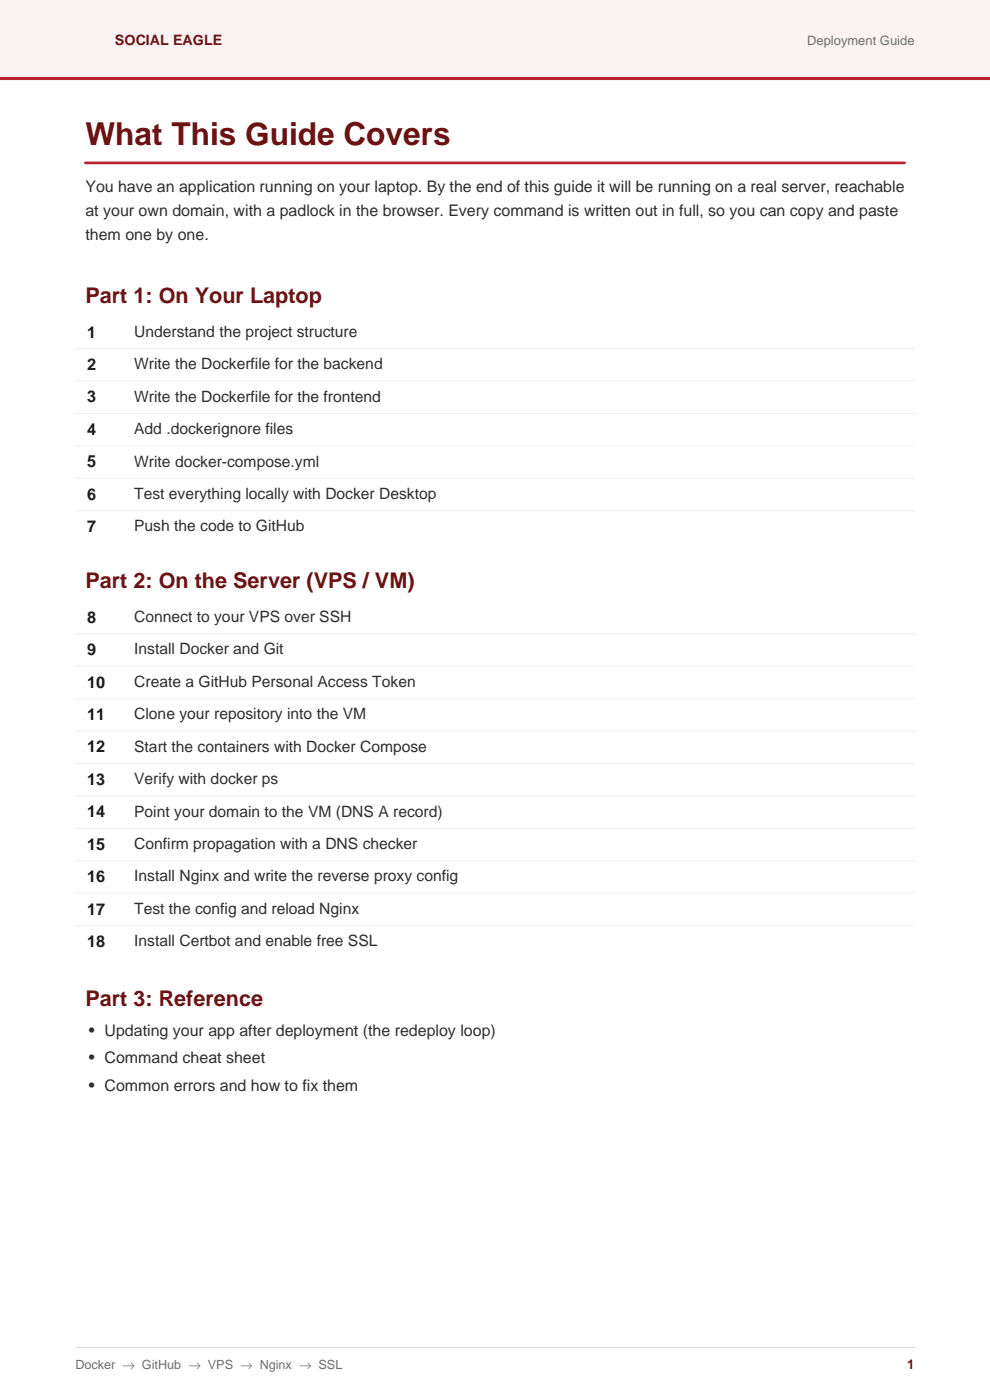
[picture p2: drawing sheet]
<svg xmlns="http://www.w3.org/2000/svg" width="210mm" height="297mm" viewBox="0 0 210 297" stroke-linecap="round" stroke-linejoin="round" font-family="sans-serif">
<defs><g id="words">
<text font-size="6.7" fill="#6c1213" x="18.1" y="30.8">What This Guide Covers</text>
<g font-size="4.6" fill="#6c1213">
<text x="18.1" y="64.3">Part 1: On Your Laptop</text>
<text x="18.1" y="124.8">Part 2: On the Server (VPS / VM)</text>
<text x="18.1" y="213.5">Part 3: Reference</text>
</g>
<g font-size="3.5" fill="#1a1a1a">
<text x="18.5" y="71.6">1</text>
<text x="18.5" y="78.5">2</text>
<text x="18.5" y="85.4">3</text>
<text x="18.5" y="92.2">4</text>
<text x="18.5" y="99.1">5</text>
<text x="18.5" y="106">6</text>
<text x="18.5" y="112.9">7</text>
<text x="18.5" y="132.1">8</text>
<text x="18.5" y="139">9</text>
<text x="18.5" y="145.9">10</text>
<text x="18.5" y="152.7">11</text>
<text x="18.5" y="159.6">12</text>
<text x="18.5" y="166.5">13</text>
<text x="18.5" y="173.4">14</text>
<text x="18.5" y="180.3">15</text>
<text x="18.5" y="187.1">16</text>
<text x="18.5" y="194">17</text>
<text x="18.5" y="200.9">18</text>
</g>
<g font-size="3.5" fill="#2e2e2e">
<text x="18.8" y="219.7">• Updating your app after deployment (the redeploy loop)</text>
<text x="18.8" y="225.6">• Command cheat sheet</text>
<text x="18.8" y="231.5">• Common errors and how to fix them</text>
</g>
<g font-size="3.4" fill="#2e2e2e">
<text x="18.1" y="40.8">You have an application running on your laptop. By the end of this guide it will be running on a real server, reachable</text>
<text x="18.1" y="45.8">at your own domain, with a padlock in the browser. Every command is written out in full, so you can copy and paste</text>
<text x="18.1" y="50.9">them one by one.</text>
</g>
<g font-size="3.3" fill="#2e2e2e">
<text x="28.5" y="71.5">Understand the project structure</text>
<text x="28.5" y="78.3">Write the Dockerfile for the backend</text>
<text x="28.5" y="85.2">Write the Dockerfile for the frontend</text>
<text x="28.5" y="92.1">Add .dockerignore files</text>
<text x="28.5" y="99">Write docker-compose.yml</text>
<text x="28.5" y="105.9">Test everything locally with Docker Desktop</text>
<text x="28.5" y="112.7">Push the code to GitHub</text>
<text x="28.5" y="132">Connect to your VPS over SSH</text>
<text x="28.5" y="138.8">Install Docker and Git</text>
<text x="28.5" y="145.7">Create a GitHub Personal Access Token</text>
<text x="28.5" y="152.6">Clone your repository into the VM</text>
<text x="28.5" y="159.5">Start the containers with Docker Compose</text>
<text x="28.5" y="166.4">Verify with docker ps</text>
<text x="28.5" y="173.2">Point your domain to the VM (DNS A record)</text>
<text x="28.5" y="180.1">Confirm propagation with a DNS checker</text>
<text x="28.5" y="187">Install Nginx and write the reverse proxy config</text>
<text x="28.5" y="193.9">Test the config and reload Nginx</text>
<text x="28.5" y="200.8">Install Certbot and enable free SSL</text>
</g>
<text font-size="3" fill="#6c1213" x="24.4" y="9.6">SOCIAL EAGLE</text>
<text font-size="2.8" fill="#6e6e6e" x="171.2" y="9.5">Deployment Guide</text>
<text font-size="2.8" fill="#6c1213" x="192.4" y="290.5">1</text>
<text font-size="2.7" fill="#6e6e6e" x="16" y="290.5">Docker → GitHub → VPS → Nginx → SSL</text>
</g></defs>
<path d="M0 0h210v17h-210z" fill-rule="evenodd" fill="#fbf2f3"/>
<path d="M0 16.4h210v.6h-210z" fill-rule="evenodd" fill="#bb2031"/>
<path d="M16 285.9h178" fill="none" stroke="#dedede" stroke-width=".21"/>
<path d="M18.1 34.6h173.8" fill="none" stroke="#bb2031" stroke-width=".56"/>
<g fill="none" stroke="#efefef" stroke-width=".21">
<path d="M16 74h178M16 80.8h178M16 87.7h178M16 94.6h178M16 101.5h178M16 108.4h178M16 134.5h178M16 141.3h178M16 148.2h178M16 155.1h178M16 162h178M16 168.9h178"/>
<path d="M16 175.7h178M16 182.6h178M16 189.5h178M16 196.4h178"/>
</g>
<use href="#words"/>
</svg>
